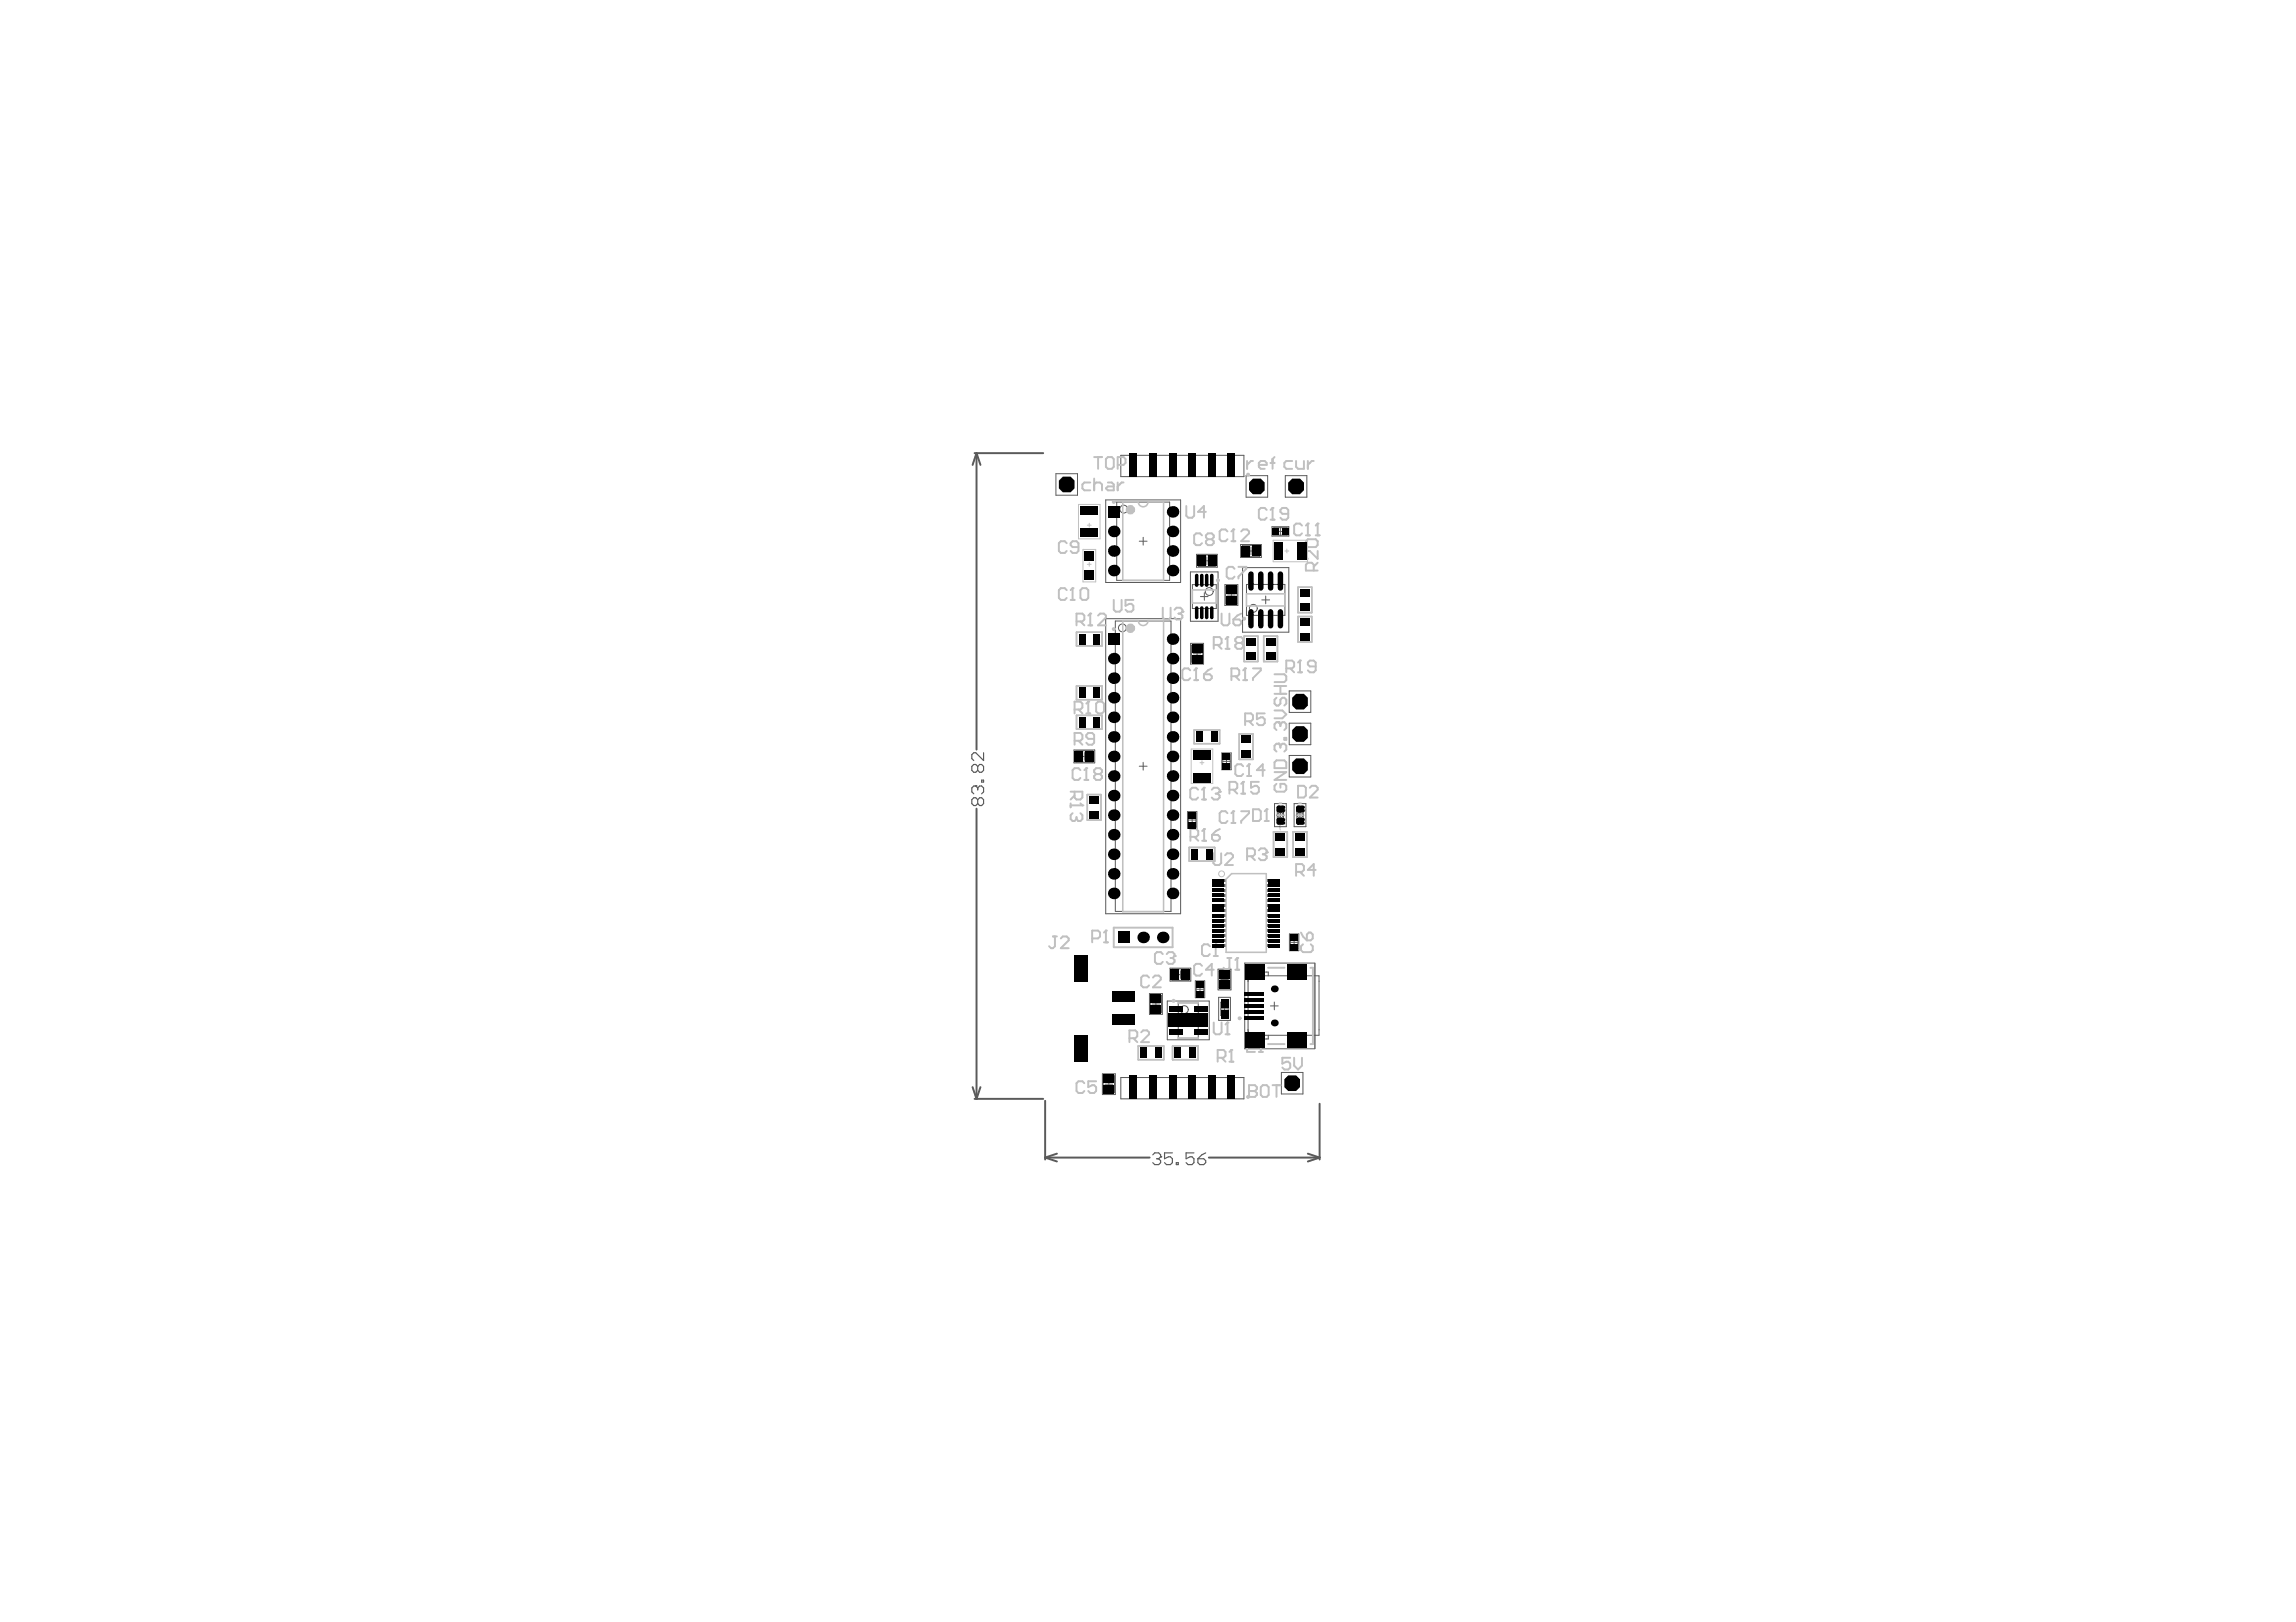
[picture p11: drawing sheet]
<svg xmlns="http://www.w3.org/2000/svg" width="297mm" height="210mm" viewBox="0 0 297 210" stroke-linecap="round" stroke-linejoin="round" font-family="sans-serif">
<g fill="#5a5a5a">
<path d="M157.3 122.2h1.3v.4h-1.3z" fill-rule="evenodd"/>
<path d="M157.3 121.5h1.3v.4h-1.3z" fill-rule="evenodd"/>
<path d="M157.3 120.3h1.3v.3h-1.3z" fill-rule="evenodd"/>
<path d="M157.3 119.6h1.3v.3h-1.3z" fill-rule="evenodd"/>
<path d="M157.3 119h1.3v.3h-1.3z" fill-rule="evenodd"/>
<path d="M157.3 118.3h1.3v.4h-1.3z" fill-rule="evenodd"/>
<path d="M157.3 117.6h1.3v.4h-1.3z" fill-rule="evenodd"/>
<path d="M157.3 117h1.3v.4h-1.3z" fill-rule="evenodd"/>
<path d="M157.3 116.4h1.3v.3h-1.3z" fill-rule="evenodd"/>
<path d="M157.3 115.7h1.3v.3h-1.3z" fill-rule="evenodd"/>
<path d="M157.3 115.1h1.3v.3h-1.3z" fill-rule="evenodd"/>
<path d="M157.3 114.4h1.3v.4h-1.3z" fill-rule="evenodd"/>
<path d="M157.3 113.8h1.3v.3h-1.3z" fill-rule="evenodd"/>
<path d="M163.8 121.5h1.3v.4h-1.3z" fill-rule="evenodd"/>
<path d="M163.8 122.2h1.3v.4h-1.3z" fill-rule="evenodd"/>
<path d="M163.8 119h1.3v.3h-1.3z" fill-rule="evenodd"/>
<path d="M163.8 119.6h1.3v.3h-1.3z" fill-rule="evenodd"/>
<path d="M163.8 120.3h1.3v.3h-1.3z" fill-rule="evenodd"/>
<path d="M163.8 117h1.3v.4h-1.3z" fill-rule="evenodd"/>
<path d="M163.8 117.6h1.3v.4h-1.3z" fill-rule="evenodd"/>
<path d="M163.8 118.3h1.3v.4h-1.3z" fill-rule="evenodd"/>
<path d="M163.8 115.1h1.3v.3h-1.3z" fill-rule="evenodd"/>
<path d="M163.8 115.7h1.3v.3h-1.3z" fill-rule="evenodd"/>
<path d="M163.8 116.4h1.3v.3h-1.3z" fill-rule="evenodd"/>
<path d="M163.8 113.8h1.3v.3h-1.3z" fill-rule="evenodd"/>
<path d="M163.8 114.4h1.3v.4h-1.3z" fill-rule="evenodd"/>
<path d="M157.3 120.9h1.3v.4h-1.3z" fill-rule="evenodd"/>
<path d="M163.8 120.9h1.3v.4h-1.3z" fill-rule="evenodd"/>
</g>
<g fill="none" stroke="#5a5a5a" stroke-width=".13">
<path d="M145 58.9h15.9v2.8h-15.9zM136.6 61.3h2.8v2.8h-2.8zM143 64.7h9.7v10.7h-9.7zM144.5 65h6.8v10.1h-6.8zM147.4 70h1M147.9 69.5v1M154 74h3.6v6.4h-3.6zM154.3 75.7h3.1v3h-3.1zM154.8 71.7h2.7v1.7h-2.7zM155 71.8h2.2v1.5h-2.2zM155.3 77.2h1M155.6 72.6h1"/>
<path d="M155.8 76.7v1M156.1 72.1v1M158.5 75.7h1.6v2.6h-1.6zM158.6 75.9h1.4v2.2h-1.4zM158.8 77h1M159.3 76.5v1M160.5 70.5h2.7v1.6h-2.7zM160.8 70.6h2.1v1.4h-2.1zM160.8 73.5h5.9v8.3h-5.9zM161.2 61.6h2.8v2.7h-2.8zM161.3 75.6h4.9v4h-4.9zM161.3 71.3h1.1"/>
<path d="M161.8 70.8v1M163.2 77.6h1.1M163.7 77.1v1M164.6 68.2h2.1v1.2h-2.1zM164.8 68.3h1.7v1h-1.7zM165.2 68.8h.9M165.6 68.3v1M166.3 61.6h2.8v2.7h-2.8zM138.9 97.1h2.7v1.6h-2.7zM139.2 97.2h2.2v1.4h-2.2zM139.8 97.9h1M140.3 97.4v1"/>
<path d="M143 80.1h9.7v38.2h-9.7zM144.3 80.4h7.2v37.5h-7.2zM147.4 99.2h1M147.9 98.7v1M154 83.3h1.7v2.6h-1.7zM154.1 83.5h1.5v2.2h-1.5zM154.4 84.6h1M154.9 84.1v1M158.1 97.4h1.2v2.2h-1.2zM158.2 98.5h1M158.2 97.7h1v1.7h-1zM158.7 98v1"/>
<path d="M166.8 89.4h2.8v2.8h-2.8zM166.8 93.6h2.8v2.8h-2.8zM166.8 97.8h2.8v2.8h-2.8zM153.6 105h1.2v2.2h-1.2zM153.8 105.3h.9v1.7h-.9zM153.8 106.1h.9M154.2 105.6v1M164.9 104h1.5v3h-1.5zM165.1 105.5h1.1M165.2 104.7h.9v1.6h-.9zM165.6 105v1M167.4 104h1.5v3h-1.5z"/>
<path d="M167.7 105.5h1M167.8 104.7h.8v1.6h-.8zM168.2 105v1M142.6 139h1.7v2.6h-1.7zM142.7 139.2h1.5v2.2h-1.5zM143.5 139.8v1M145 139.4h15.9v2.8h-15.9zM148.7 128.6h1.7v2.7h-1.7zM148.8 128.8h1.5v2.2h-1.5zM149 129.9h1.1M149.5 129.4v1M151 129.5h5.4v5.1h-5.4z"/>
<path d="M151.4 125.3h2.7v1.7h-2.7zM151.6 125.4h2.2v1.5h-2.2zM152.2 126.1h1M152.4 129.8h2.6v4.6h-2.6zM152.7 125.6v1M153.2 132.1h1M153.7 131.5v1.1M154.6 126.9h1.3v2.2h-1.3zM154.8 128h.9M154.8 127.2h.9v1.7h-.9zM155.2 127.5v1M157.6 125.4h1.7v2.7h-1.7z"/>
<path d="M157.7 129.1h1.5v3h-1.5zM157.7 125.7h1.5v2.1h-1.5zM157.9 126.8h1M157.9 130.6h1M157.9 129.7h1v1.7h-1zM158.4 126.3v1M158.4 130.1v.9M161.5 125.4v9.5M161.5 134h.1M161.5 126.3h.1M161.7 125.2h1.1M161.7 135.1h1.1"/>
<path d="M162.2 126.3h8.4v7.7h-8.4M162.2 125.8h1.9v.5M163 125.4v.4M163 134.5v.4M164.1 134v.5h-1.9M164.4 130.2h1M164.9 129.7v1M165.8 138.8h2.8v2.8h-2.8zM166.8 120.9h1.2v2.1h-1.2zM166.9 121.9h1M166.9 121.1h1v1.7h-1zM167 125.4v.9"/>
<path d="M167 134v.9M167.2 125.2h1.1M167.2 135.1h1.1M167.4 125.9v.4M167.4 134v.4M167.4 121.5v.9M168 125.9v.4M168 134v.4M168.5 125.4v.9M168.5 134v.9M170.1 124.6h-9.1v11.1h9.1M142.9 140.3h1.1"/>
<circle cx="165.6" cy="105.5" r=".35"/>
<circle cx="168.2" cy="105.5" r=".35"/>
</g>
<g fill="#5a5a5a">
<path d="M165.2 104.7h.9v.4h-.9z" fill-rule="evenodd"/>
<path d="M167.8 104.7h.8v.4h-.8z" fill-rule="evenodd"/>
</g>
<g fill="#5a5a5a">
<path d="M165.5 105.3h.1z"/>
<path d="M165.5 105.4l.1 .1h-.1z"/>
<path d="M165.5 105.5h.2z"/>
<path d="M165.5 105.5l.1 .1z"/>
<path d="M165.5 105.7h.2l-.2 .1h.1z"/>
<path d="M165.5 105.8l.2 .1z"/>
<path d="M165.5 106h.2v.1v-.1l-.2 .1z"/>
<path d="M165.6 106.3v.1z"/>
<path d="M165.5 106.7h.2z"/>
<path d="M165.5 107h.1l.1 .1z"/>
<path d="M165.5 107.3h.2v-.1v.1z"/>
<path d="M165.5 107.4h.2v.1z"/>
<path d="M168.1 105.2h.1v.1v-.1h-.1v.1z"/>
<path d="M168.1 105.3l.1 .1z"/>
<path d="M168.1 105.4l.1 .1z"/>
<path d="M168.1 105.5l.1 .1h-.1z"/>
<path d="M168.1 105.7h.1l-.1 .1 .1-.1z"/>
<path d="M166.2 104.9h.1z"/>
<path d="M168.7 104.8l.2 .1h-.2z"/>
<path d="M165.5 105.2h.2v.1h-.2zM165.5 105.2l.1 .1 .1-.1z"/>
<path d="M165.5 105.6h.1v.1zM165.5 105.6l.1 .1z"/>
<path d="M165.5 106.2a.06 .06 0 0 1 .1 0 .06 .06 0 0 1-.1 0zM165.6 106.1h.1z"/>
<path d="M165.5 106.2h.2v.1h-.2zM165.5 106.2l.1 .1z"/>
<path d="M165.5 106.4h.2v.1h-.1zM165.6 106.4l.1 .1zM165.5 106.4l.1 .1z"/>
<path d="M165.5 106.6a.1 .1 0 0 1 .2 0 .1 .1 0 0 1-.2 0zM165.6 106.6a.05 .05 0 0 0 .1 0 .05 .05 0 0 0-.1 0z"/>
<path d="M165.5 106.8h.1l.1 .1zM165.5 106.8l.2 .1z"/>
<path d="M165.5 107.2a.1 .1 0 0 1 .2 0 .1 .1 0 0 1-.2 0zM165.5 107.1l.2 .1z"/>
<path d="M166.2 104.7h.1v.1h-.1zM166.2 104.7v.1h.1v-.1z"/>
<path d="M168.7 104.7h.2v.1h-.2zM168.7 104.7v.1h.1v-.1z"/>
</g>
<g fill="none" stroke="#5a5a5a" stroke-width=".13">
<path d="M161.5 133.3a.71 .71 0 0 0 .7 .7M161.5 133.8a.71 .71 0 0 0 .7 .7M161.5 134.9l.2 .2M161.7 125.2l-.2 .2M161.9 134.4a.3 .3 0 0 0 .3 .3 .3 .3 0 0 0 .3-.2M162.2 125.8a.71 .71 0 0 0-.7 .7M162.2 126.3a.71 .71 0 0 0-.7 .7M162.5 125.8a.3 .3 0 0 0-.3-.2 .3 .3 0 0 0-.3 .2M162.8 125.2l.2 .2M163 134.9l-.2 .2M167 134.9l.2 .2M167.2 125.2l-.2 .2"/>
<path d="M167.4 134.4a.3 .3 0 0 0 .3 .3 .3 .3 0 0 0 .3-.3M167.4 125.9a.3 .3 0 0 1 .3-.3 .3 .3 0 0 1 .3 .3M168.3 125.2l.2 .2M168.5 134.9l-.2 .2"/>
<circle cx="145.4" cy="65.9" r=".51"/>
<circle cx="156.4" cy="76.5" r=".51"/>
<circle cx="162.1" cy="78.7" r=".51"/>
<circle cx="145.2" cy="81.3" r=".51"/>
<circle cx="153.2" cy="130.7" r=".51"/>
</g>
<g fill="none" stroke="#5a5a5a" stroke-width=".25">
<path d="M126.1 58.6h8.9M126.3 58.6l.5 1.6M126.3 58.6v38.4M126.3 58.6l-.5 1.6M126.3 104.7v37.5M125.8 140.7l.5 1.5M126.1 142.2h8.9M126.8 140.7l-.5 1.5M135.2 142.5v7.6M135.2 149.8l1.5 .5M135.2 149.8h13.5M136.7 149.3l-1.5 .5"/>
<path d="M156.4 149.8h14.3M169.2 149.3l1.5 .5M170.7 149.8l-1.5 .5M170.7 142.8v7.3"/>
</g>
<g fill="none" stroke="#5a5a5a" stroke-width=".15">
<path d="M126.5 99.2l-.3-.3h-.2l-.3 .3v.5l.3 .2h.2l.3-.2M126.5 99.2l.2-.3h.3l.2 .3v.5l-.2 .2h-.3l-.2-.2M126.5 99.2v.5M127.2 97.4v1l-1-1h-.2l-.3 .3v.5l.3 .2M126.2 101.7h.1M126.2 101.7h-.2l-.3 .3v.5l.3 .2M126.2 101.7l.3 .3M126.5 103.5l-.3-.3h-.2l-.3 .3v.5l.3 .2h.2l.3-.2M126.5 103.5l.2-.3h.3l.2 .3v.5l-.2 .2h-.3l-.2-.2M126.5 102l.2-.3h.3l.2 .3v.5l-.2 .2M126.5 102v.2M126.5 103.5v.5"/>
<path d="M127 101h.2v.2h-.2zM149.1 149.4l.3-.2h.5l.3 .2v.3M149.6 150h.3M149.9 150l.3 .2v.3l-.3 .2h-.5l-.3-.2M150.2 149.7h.1M150.2 149.7l-.3 .3M151.7 149.2h-1v.8l.5-.3h.2l.3 .3v.5l-.3 .2h-.5l-.2-.2M152.2 150.5h.2v.2h-.2zM154.5 149.2h-1.1v.8l.6-.3h.2l.3 .3v.5l-.3 .2h-.5l-.3-.2M155 150h.7l.3 .2v.3l-.3 .2h-.5l-.2-.2zM156 149.2l-.5 .2-.5 .6"/>
</g>
<path d="M170.1 124.7v11" fill="none" stroke="#5a5a5a" stroke-width=".18"/>
<g fill="none" stroke="#c0c0c0" stroke-width=".13">
<path d="M139.5 65.3h2.8v4.4h-2.8zM140.1 71.1h1.7v4.2h-1.7zM140.7 73h.5M140.7 68h.5M140.9 67.7v.5M140.9 72.8v.5M164.7 69.9h4.4v2.8h-4.4zM166.2 71.3h.5M166.5 71.1v.5M154.1 96.9h2.8v4.5h-2.8zM155.2 98.7h.6M155.5 98.4v.6"/>
<circle cx="158" cy="113.1" r=".38"/>
</g>
<g fill="none" stroke="#c0c0c0" stroke-width=".2">
<path d="M145.3 64.9h2a.63 .63 0 0 0 .6 .7 .63 .63 0 0 0 .6-.7h2v10.2h-5.2zM154.3 76.3h3.1v1.7h-3.1zM161.3 76.8h4.9v1.6h-4.9zM167.9 76h1.8v3.3h-1.8zM167.9 79.8h1.8v3.3h-1.8zM139.3 81.8h3.3v1.8h-3.3zM139.3 88.8h3.3v1.7h-3.3zM139.3 92.6h3.3v1.7h-3.3zM145.3 80.3h2a.63 .63 0 0 0 .6 .7 .63 .63 0 0 0 .6-.7h2v37.7h-5.2zM154.5 94.5h3.3v1.7h-3.3zM160.3 95h1.8v3.3h-1.8zM161 82.3h1.7v3.3h-1.7z"/>
<path d="M163.5 82.3h1.8v3.3h-1.8zM140.7 102.8h1.7v3.3h-1.7zM153.9 109.7h3.3v1.7h-3.3zM158.6 113.8l.7-.7h4.5v10.1h-5.2zM164.8 107.6h1.7v3.3h-1.7zM165.2 105.5h.9M165.5 103.9h.3M167.3 107.6h1.8v3.3h-1.8zM167.8 105.5h.8M168 103.9h.3M147.3 135.4h3.3v1.7h-3.3zM151.7 135.4h3.3v1.7h-3.3z"/>
<path d="M152.4 129.8h2.6M152.4 134.3h2.6"/>
</g>
<g fill="none" stroke="#c0c0c0" stroke-width=".25">
<path d="M141.6 59.1h1M142.1 59.1v1.6M143.1 59.4l.2-.3h.5l.3 .3v1l-.3 .3h-.5l-.2-.3zM161.3 59.7v1M162.1 59.7h-.3l-.5 .5M164.4 59.9h.5M164.9 59.1l-.3 .3v1.3M167.2 59.7h-.8l-.2 .2v.5l.2 .3h.8M167.7 59.7v.7l.2 .3h.8v-1M169.2 59.7v1M170 59.7h-.3l-.5 .5M138 70.3l-.3-.3h-.5l-.2 .3v1l.2 .3h.5l.3-.3"/>
<path d="M138 76.4l-.3-.3h-.5l-.2 .3v1l.2 .2h.5l.3-.2M138.5 77.6h.5M138.8 76.1h.1M138.8 76.1v1.5M138.8 76.1l-.3 .3M139.5 70.8h-.7l-.3-.3v-.2l.3-.3h.5l.2 .3v1l-.2 .3h-.5l-.3-.3M139.8 76.4l.2-.3h.5l.3 .3v1l-.3 .2h-.5l-.2-.2zM141 79.4h.1M141 62.4h-.7l-.3 .3v.5l.3 .3h.7M141 79.4l-.2 .3M141 79.4v1.5M141.6 61.9v1.6"/>
<path d="M141.6 62.7l.2-.3h.5l.3 .3v.8M142.1 79.7l.2-.3h.5l.3 .3v.2l-1 1h1M143.3 62.4h.5l.3 .3v.8h-.8l-.2-.3 .2-.3h.8M144.1 77.6v1.3l.2 .3h.6l.2-.3v-1.3M144.6 60.2h.8l.2-.3v-.5l-.2-.3h-.8v1.6M144.6 62.4v1.1M145.4 62.4h-.3l-.5 .5M146.6 77.6h-1v.8l.5-.3h.3l.2 .3v.5l-.2 .3h-.5l-.3-.3M150.4 78.6v1.3l.3 .3h.5l.2-.3v-1.3M152 78.9l.2-.3h.5l.3 .3v.3M152.5 79.4h.2M152.7 79.4l.3 .3v.2l-.3 .3h-.5l-.2-.3"/>
<path d="M153 79.2h.1M153 79.2l-.3 .2M153.5 65.5v1.2l.2 .3h.5l.3-.3v-1.2M155.5 69.3l-.3-.3h-.5l-.2 .3v1l.2 .2h.5l.3-.2M156 66.2h-1l.8-.7v1.5M156.3 69.8l-.3-.3v-.2l.3-.3h.5l.2 .3v.2l-.2 .3M156.3 69.8l-.3 .2v.3l.3 .2h.5l.2-.2v-.3l-.2-.2M156.3 69.8h.5M158 79.4v1.3l.3 .2h.5l.3-.2v-1.3M158.8 68.8l-.3-.3h-.5l-.2 .3v1l.2 .2h.5l.3-.2M159.3 70h.5M159.6 68.5h.1"/>
<path d="M159.6 68.5v1.5M159.6 68.5l-.3 .3M159.7 73.6l-.2-.2h-.5l-.3 .2v1l.3 .3h.5l.2-.3M160.2 73.4h1v.2l-1 1v.3M160.6 68.8l.2-.3h.5l.3 .3v.2l-1 1h1M160.6 79.4l-.5 .3-.5 .5M162.9 60.2h1v-.3l-.3-.2h-.5l-.2 .2v.5l.2 .3h.5M163.9 66l-.3-.3h-.5l-.2 .3v1l.2 .3h.5l.3-.3M164.4 67.3h.5M164.6 65.7h.1M164.6 65.7v1.6M164.6 65.7l-.2 .3"/>
<path d="M166.7 66.5h-.8l-.3-.3v-.2l.3-.3h.5l.3 .3v1l-.3 .3h-.5l-.3-.3M168.4 68l-.2-.2h-.5l-.3 .2v1l.3 .3h.5l.2-.3M168.9 70l.3-.2h1l.3 .2v.5l-.3 .3h-1l-.3-.3zM168.9 69.3h.6M169.2 67.8h.1M169.2 67.8v1.5M169.2 67.8l-.3 .2M170 73.8v-.7l-.3-.3h-.5l-.3 .3v.7h1.6M170.2 69.3h.5M170.5 67.8h.1M170.5 71.3v1l-1-1h-.3l-.3 .3v.5l.3 .2M170.5 72.8l-.5 .5"/>
<path d="M170.5 67.8v1.5M170.5 67.8l-.3 .2M139 91.8h.8l.2-.2v-.5l-.2-.3h-.8v1.5M139 95.9h.8l.2-.3v-.5l-.2-.2h-.8v1.5M139.3 80.4h.7l.3-.2v-.5l-.3-.3h-.7v1.5M139.5 95.9l.5 .5M139.5 91.8l.5 .5M139.8 99.7l-.3-.3h-.5l-.2 .3v1l.2 .2h.5l.3-.2M139.8 80.4l.5 .5M140.5 99.4h.1M140.5 99.4v1.5M140.5 92.3h.5"/>
<path d="M140.5 99.4l-.2 .3M140.8 90.8h.1M140.8 90.8l-.3 .3M140.8 90.8v1.5M140.8 80.9h.5M141.6 95.6h-.8l-.3-.2v-.3l.3-.2h.5l.3 .2v1l-.3 .3h-.5l-.3-.3M141.8 91.1l.3-.3h.5l.2 .3v1l-.2 .2h-.5l-.3-.2zM154 86.8l-.3-.3h-.5l-.2 .3v1l.2 .2h.5l.3-.2M154.5 88h.5M154.7 86.5h.1M154.7 86.5l-.2 .3M154.7 86.5v1.5"/>
<path d="M155.8 87.3h.7l.3 .2v.3l-.3 .2h-.5l-.2-.2zM156.8 86.5l-.5 .3-.5 .5M157 83.5h.8l.2-.3v-.5l-.2-.3h-.8v1.6M157.5 83.5l.5 .5M158.5 84h.6M158.8 82.4h.1M158.8 82.4v1.6M158.8 82.4l-.3 .3M159.3 87.5h.8l.2-.2v-.5l-.2-.3h-.8v1.5M159.6 80.2h.7l.3 .2v.3l-.3 .2h-.5l-.2-.2zM159.8 87.5l.5 .5M160.1 83.2l-.3-.2v-.3l.3-.3h.5l.2 .3v.3l-.2 .2"/>
<path d="M160.1 83.2l-.3 .3v.2l.3 .3h.5l.2-.3v-.2l-.2-.3M160.1 83.2h.5M160.8 99.2l-.2-.3h-.5l-.3 .3v1l.3 .2h.5l.2-.2M160.8 88h.5M161.1 86.5h.1M161.1 93.3h.7l.3-.2v-.5l-.3-.3h-.7v1.5M161.1 86.5v1.5M161.1 86.5l-.3 .3M161.6 98.9h.1M161.6 98.9v1.5M161.6 98.9l-.3 .3M161.6 93.3l.5 .5"/>
<path d="M162.1 86.5h1v.3l-1 1v.2M163.6 92.3h-1v.8l.5-.3h.3l.2 .3v.5l-.2 .2h-.5l-.3-.2M163.6 99.7h-1l.8-.8v1.5M164.9 98.7l.2-.3h1.1l.2 .3v.7h-1.5zM164.9 99.9h1.5l-1.5 1h1.5M164.9 87.3h1.3l.2 .2v.5l-.2 .3h-1.3M164.9 89.8h1.5M164.9 88.8h1.5M164.9 91.9h1l.5 .5-.5 .6h-1M165.1 90.3l-.2 .2v.6l.2 .2h.3l.2-.2v-.6l.3-.2h.3l.2 .2v.6l-.2 .2M165.4 96.2h.1M165.4 93.5h.1"/>
<path d="M165.4 93.5h-.3l-.2 .2v.5l.2 .3M165.4 96.2h-.3l-.2 .3v.5l.2 .3M165.4 96.2l.2 .3M165.4 93.5l.2 .2M165.6 88.8v1M165.6 93.7v.3M165.6 96.5v.3M165.6 93.7l.3-.2h.3l.2 .2v.5l-.2 .3M165.6 96.5l.3-.3h.3l.2 .3v.5l-.2 .3M166.2 95.5h.2v.2h-.2zM166.4 86.5h.8l.2-.3v-.5l-.2-.2h-.8v1.5M166.9 86.5l.5 .5"/>
<path d="M167.9 87h.5M168.2 85.5h.1M168.2 85.5l-.3 .2M168.2 85.5v1.5M170.2 86.2h-.7l-.3-.2v-.3l.3-.2h.5l.2 .2v1.1l-.2 .2h-.5l-.3-.2M138.5 102.4h1.5v.8l-.2 .3h-.5l-.3-.3v-.8M138.5 104v.5M138.5 104.2h1.5M138.8 105.2l-.3 .3v.5l.3 .2h.2l.3-.2M139 103l-.5 .5M139.3 106l.2 .2M139.3 105.7v.3"/>
<path d="M139.5 106.2h.1M139.8 105.2l.2 .3v.5l-.2 .2h-.3M139.8 104l.2 .2M140 104.2h.1M140.3 100.9h.5M141.8 100.2l-.2 .2v.3l.2 .2h.5l.3-.2v-.3l-.3-.2M141.8 100.2l-.2-.3v-.2l.2-.3h.5l.3 .3v.2l-.3 .3M141.8 100.2h.5M154 108.3h.8l.2-.3v-.5l-.2-.2h-.8v1.5M154.5 108.3l.5 .5M155 102.2l-.3-.3h-.5l-.2 .3v1l.2 .3h.5l.3-.3M155.5 103.5h.5"/>
<path d="M155.5 108.8h.5M155.8 101.9h.1M155.8 101.9v1.6M155.8 101.9l-.3 .3M155.8 107.3h.1M155.8 107.3l-.3 .2M155.8 107.3v1.5M156.8 102.2l.2-.3h.5l.3 .3v.2M156.8 108h.8l.2 .3v.3l-.2 .2h-.5l-.3-.2zM157 110.4v1.3l.2 .2h.5l.3-.2v-1.3M157.3 102.7h.2M157.5 102.7l.3 .3v.2l-.3 .3h-.5l-.2-.3"/>
<path d="M157.8 102.4h.1M157.8 102.4l-.3 .3M157.8 107.3l-.5 .2-.5 .5M158.5 110.7l.2-.3h.6l.2 .3v.2l-1 1h1M158.8 105.2l-.3-.2h-.5l-.2 .2v1l.2 .3h.5l.3-.3M159.1 102.2h.7l.3-.3v-.5l-.3-.2h-.7v1.5M159.3 106.5h.5M159.6 105h.1M159.6 105v1.5M159.6 105l-.3 .2M159.6 102.2l.5 .5M160.6 105h1v.2l-1 1v.3"/>
<path d="M160.6 102.7h.5M160.8 101.2h.1M160.8 101.2v1.5M160.8 101.2l-.2 .2M161.3 100.4h.5M161.3 110.8h.8l.3-.2v-.6l-.3-.2h-.8v1.5M161.8 110.8l.6 .5M162.1 104.7h.8l.2 .3v1l-.2 .2h-.8zM162.9 101.2h-1.1v.7l.6-.2h.2l.3 .2v.5l-.3 .3h-.5l-.3-.3M162.9 110l.2-.2h.5l.3 .2v.3M163.4 110.6h.2M163.6 106.2h.5"/>
<path d="M163.6 110.6l.3 .2v.3l-.3 .2h-.5l-.2-.2M163.9 104.7h.1M163.9 110.3h.1M163.9 110.3l-.3 .3M163.9 104.7v1.5M163.9 104.7l-.3 .3M165.1 101.4l-.2 .3v.5l.2 .2h1.1l.2-.2v-.5l-.2-.3h-.6v.5M167.7 112.8h.7l.3-.2v-.5l-.3-.3h-.7v1.5M167.9 101.7h.8l.2 .2v1.1l-.2 .2h-.8zM168.2 112.8l.5 .5M169.5 101.9l.2-.2h.5l.3 .2v.3l-1 1h1M170.2 112.6h-1l.8-.8v1.5"/>
<path d="M136.2 121.2h.5M136.5 121.2v1.3l-.3 .2h-.2l-.3-.2M137.2 121.4l.3-.2h.5l.3 .2v.3l-1.1 1h1.1M141.3 121.4h.8l.2-.2v-.5l-.2-.3h-.8v1.5M141.8 139.9h-1v.8l.5-.3h.3l.2 .3v.5l-.2 .2h-.6l-.2-.2M142.8 121.9h.5M143.1 120.4h.1M143.1 120.4v1.5M143.1 120.4l-.3 .3M144.1 120h7.6v2.6h-7.6zM146.1 134.4h.8l.2-.3v-.5l-.2-.3h-.8v1.6M146.6 134.4l.5 .5"/>
<path d="M147.6 133.6l.3-.3h.5l.3 .3v.2l-1.1 1.1h1.1M148.7 126.5l-.3-.2h-.5l-.3 .2v1l.3 .3h.5l.3-.3M149.2 126.5l.2-.2h.5l.3 .2v.3l-1 1h1M150.4 123.5l-.2-.3h-.5l-.3 .3v1l.3 .2h.5l.2-.2M150.9 123.5l.3-.3h.5l.3 .3v.2M151.4 124h.3M151.7 124l.3 .2v.3l-.3 .2h-.5l-.3-.2M152 123.7h.1M152 123.7l-.3 .3M155.5 125l-.3-.3h-.5l-.2 .3v1l.2 .3h.5l.3-.3M156.5 122.5l-.2-.3h-.5l-.3 .3v1l.3 .2h.5l.2-.2M157 132.3v1.3l.3 .2h.5l.2-.2v-1.3"/>
<path d="M157 123.7h.5M157 125.5h-1l.8-.8v1.6M157.3 122.2h.1M157.3 122.2l-.3 .3M157.3 122.2v1.5M157.5 136.9h.8l.2-.3v-.5l-.2-.2h-.8v1.5M158 136.9l.5 .5M158.5 133.8h.6M158.8 132.3h.1M158.8 132.3v1.5M158.8 132.3l-.3 .3M158.8 124h.5"/>
<path d="M159.1 124v1.2l-.3 .3h-.3l-.2-.3M159.1 137.4h.5M159.3 135.9h.1M159.3 135.9l-.2 .2M159.3 135.9v1.5M159.8 125.5h.5M160.1 124h.1M160.1 124v1.5M160.1 124l-.3 .2M161.3 134.6v1.5h1.1M162.9 136.1h.5M163.1 134.6h.1"/>
<path d="M163.1 134.6v1.5M163.1 134.6l-.2 .3M164.1 125.2h2.1M164.1 135.1h2.1M166.9 136.9h-1v.7l.5-.2h.3l.2 .2v.6l-.2 .2h-.5l-.3-.2M167.4 136.9v1l.5 .5 .5-.5v-1M168.3 120.7l.3 .5 .5 .5M168.6 122.2l-.3 .3v.5l.3 .2h1l.2-.2v-.5l-.2-.3M169.1 120.9l.2-.2h.3l.2 .2v.5l-.2 .3h-.5zM169.5 125.2h.4v9.9h-.4M140.3 140.2l-.3-.3h-.5l-.2 .3v1l.2 .2h.5l.3-.2M161.6 141.2h.1"/>
<path d="M161.6 141.2h.8M162.4 141.2l.2-.3v-.2l-.2-.3h-.8v1.6M162.4 141.2l.2 .2v.3l-.2 .3h-.8M163.1 140.7l.3-.3h.5l.2 .3v1l-.2 .3h-.5l-.3-.3zM164.6 140.4h1M165.1 140.4v1.6"/>
<circle cx="144.1" cy="64.9" r=".13"/>
<circle cx="157.6" cy="75.1" r=".13"/>
<circle cx="161.5" cy="61.4" r=".13"/>
<circle cx="144.1" cy="81.4" r=".13"/>
<circle cx="161" cy="80.1" r=".13"/>
<circle cx="151.8" cy="129.5" r=".13"/>
<circle cx="160.4" cy="131.8" r=".13"/>
<circle cx="161.5" cy="142" r=".13"/>
</g>
<g fill="none" stroke="#c0c0c0" stroke-width=".61">
<circle cx="146.2" cy="66" r=".3"/>
<circle cx="146.2" cy="81.3" r=".3"/>
</g>
<g fill="#000">
<path d="M137 62.2l.5-.5h1l.5 .5v1l-.5 .5h-1l-.5-.5z" fill-rule="evenodd"/>
<path d="M139.8 68.4h2.2v1.1h-2.2z" fill-rule="evenodd"/>
<path d="M140.3 73.8h1.3v1.3h-1.3z" fill-rule="evenodd"/>
<path d="M140.3 71.3h1.3v1.3h-1.3z" fill-rule="evenodd"/>
<path d="M139.8 65.5h2.3v1.1h-2.3z" fill-rule="evenodd"/>
<path d="M143.3 65.5h1.6v1.5h-1.6z" fill-rule="evenodd"/>
<path d="M146.1 58.7h1v3h-1z" fill-rule="evenodd"/>
<path d="M148.7 58.7h1v3h-1z" fill-rule="evenodd"/>
<path d="M151.2 58.7h1v3h-1z" fill-rule="evenodd"/>
<path d="M153.7 58.7h1v3h-1z" fill-rule="evenodd"/>
<path d="M154.9 71.9h1.1v1.4h-1.1z" fill-rule="evenodd"/>
<path d="M156.3 58.7h1v3h-1z" fill-rule="evenodd"/>
<path d="M156.3 71.9h1.1v1.3h-1.1z" fill-rule="evenodd"/>
<path d="M158.8 58.7h1v3h-1z" fill-rule="evenodd"/>
<path d="M158.6 77.2h1.4v1.1h-1.4z" fill-rule="evenodd"/>
<path d="M158.6 75.7h1.4v1.1h-1.4z" fill-rule="evenodd"/>
<path d="M160.6 70.6h1.1v1.4h-1.1z" fill-rule="evenodd"/>
<path d="M162 70.6h1.1v1.4h-1.1z" fill-rule="evenodd"/>
<path d="M161.6 62.4l.5-.5h1l.5 .5v1.1l-.5 .5h-1l-.5-.5z" fill-rule="evenodd"/>
<path d="M164.6 68.3h.8v.9h-.8z" fill-rule="evenodd"/>
<path d="M164.9 70.2h1.1v2.2h-1.1z" fill-rule="evenodd"/>
<path d="M165.9 68.3h.8v.9h-.8z" fill-rule="evenodd"/>
<path d="M166.7 62.4l.5-.5h1l.5 .5v1.1l-.5 .5h-1l-.5-.5z" fill-rule="evenodd"/>
<path d="M167.8 70.2h1.2v2.2h-1.2z" fill-rule="evenodd"/>
<path d="M168.2 78.1h1.3v.9h-1.3z" fill-rule="evenodd"/>
<path d="M168.2 78.1h1.3v.9h-1.3z" fill-rule="evenodd"/>
<path d="M168.2 76.2h1.3v1h-1.3z" fill-rule="evenodd"/>
<path d="M168.2 76.2h1.3v1h-1.3z" fill-rule="evenodd"/>
<path d="M139 97.2h1.1v1.4h-1.1z" fill-rule="evenodd"/>
<path d="M139.5 92.8h.9v1.3h-.9z" fill-rule="evenodd"/>
<path d="M139.5 92.8h.9v1.3h-.9z" fill-rule="evenodd"/>
<path d="M139.5 89h.9v1.3h-.9z" fill-rule="evenodd"/>
<path d="M139.5 89h.9v1.3h-.9z" fill-rule="evenodd"/>
<path d="M139.5 82h.9v1.4h-.9z" fill-rule="evenodd"/>
<path d="M139.5 82h.9v1.4h-.9z" fill-rule="evenodd"/>
<path d="M140.4 97.2h1.2v1.4h-1.2z" fill-rule="evenodd"/>
<path d="M141.4 92.8h.9v1.3h-.9z" fill-rule="evenodd"/>
<path d="M141.4 92.8h.9v1.3h-.9z" fill-rule="evenodd"/>
<path d="M141.4 89h.9v1.3h-.9z" fill-rule="evenodd"/>
<path d="M141.4 89h.9v1.3h-.9z" fill-rule="evenodd"/>
<path d="M141.4 82h.9v1.4h-.9z" fill-rule="evenodd"/>
<path d="M141.4 82h.9v1.4h-.9z" fill-rule="evenodd"/>
<path d="M143.3 81.9h1.6v1.6h-1.6z" fill-rule="evenodd"/>
<path d="M154.7 94.7h.9v1.3h-.9z" fill-rule="evenodd"/>
<path d="M154.7 94.7h.9v1.3h-.9z" fill-rule="evenodd"/>
<path d="M154.2 84.8h1.4v1.1h-1.4z" fill-rule="evenodd"/>
<path d="M154.2 83.3h1.4v1.1h-1.4z" fill-rule="evenodd"/>
<path d="M154.3 97.1h2.3v1.2h-2.3z" fill-rule="evenodd"/>
<path d="M156.6 94.7h.9v1.3h-.9z" fill-rule="evenodd"/>
<path d="M156.6 94.7h.9v1.3h-.9z" fill-rule="evenodd"/>
<path d="M158.2 97.5h.9v.8h-.9z" fill-rule="evenodd"/>
<path d="M158.2 98.8h.9v.7h-.9z" fill-rule="evenodd"/>
<path d="M161.2 82.6h1.3v.9h-1.3z" fill-rule="evenodd"/>
<path d="M161.2 82.6h1.3v.9h-1.3z" fill-rule="evenodd"/>
<path d="M161.2 84.4h1.3v1h-1.3z" fill-rule="evenodd"/>
<path d="M161.2 84.4h1.3v1h-1.3z" fill-rule="evenodd"/>
<path d="M160.6 97.1h1.2v.9h-1.2z" fill-rule="evenodd"/>
<path d="M160.6 97.1h1.2v.9h-1.2z" fill-rule="evenodd"/>
<path d="M160.6 95.2h1.3v.9h-1.3z" fill-rule="evenodd"/>
<path d="M160.6 95.2h1.3v.9h-1.3z" fill-rule="evenodd"/>
<path d="M163.7 84.4h1.3v1h-1.3z" fill-rule="evenodd"/>
<path d="M163.7 84.4h1.3v1h-1.3z" fill-rule="evenodd"/>
<path d="M163.7 82.6h1.3v.9h-1.3z" fill-rule="evenodd"/>
<path d="M163.7 82.6h1.3v.9h-1.3z" fill-rule="evenodd"/>
<path d="M167.2 94.5l.5-.5h1l.5 .5v1l-.5 .5h-1l-.5-.5z" fill-rule="evenodd"/>
<path d="M167.2 98.7l.5-.6h1l.5 .6v1l-.5 .5h-1l-.5-.5z" fill-rule="evenodd"/>
<path d="M167.2 90.3l.5-.5h1l.5 .5v1l-.5 .5h-1l-.5-.5z" fill-rule="evenodd"/>
<path d="M168.2 81.9h1.3v.9h-1.3z" fill-rule="evenodd"/>
<path d="M168.2 81.9h1.3v.9h-1.3z" fill-rule="evenodd"/>
<path d="M168.2 80h1.3v1h-1.3z" fill-rule="evenodd"/>
<path d="M168.2 80h1.3v1h-1.3z" fill-rule="evenodd"/>
<path d="M140.9 103.1h1.3v.9h-1.3z" fill-rule="evenodd"/>
<path d="M140.9 103.1h1.3v.9h-1.3z" fill-rule="evenodd"/>
<path d="M140.9 105h1.3v.9h-1.3z" fill-rule="evenodd"/>
<path d="M140.9 105h1.3v.9h-1.3z" fill-rule="evenodd"/>
<path d="M154.4 100h2.2v1.2h-2.2z" fill-rule="evenodd"/>
<path d="M153.8 105.1h.9v.8h-.9z" fill-rule="evenodd"/>
<path d="M153.8 106.4h.9v.8h-.9z" fill-rule="evenodd"/>
<path d="M154.1 109.9h.9v1.3h-.9z" fill-rule="evenodd"/>
<path d="M154.1 109.9h.9v1.3h-.9z" fill-rule="evenodd"/>
<path d="M156 109.9h.9v1.3h-.9z" fill-rule="evenodd"/>
<path d="M156 109.9h.9v1.3h-.9z" fill-rule="evenodd"/>
<path d="M156.8 119.6h1.5v.4h-1.5z" fill-rule="evenodd"/>
<path d="M156.8 118.3h1.5v.4h-1.5z" fill-rule="evenodd"/>
<path d="M156.8 117.6h1.5v.4h-1.5z" fill-rule="evenodd"/>
<path d="M156.8 116.3h1.5v.4h-1.5z" fill-rule="evenodd"/>
<path d="M156.8 115.7h1.5v.4h-1.5z" fill-rule="evenodd"/>
<path d="M156.8 115h1.5v.4h-1.5z" fill-rule="evenodd"/>
<path d="M156.8 113.7h1.5v.4h-1.5z" fill-rule="evenodd"/>
<path d="M156.8 118.9h1.5v.4h-1.5z" fill-rule="evenodd"/>
<path d="M156.8 117h1.5v.4h-1.5z" fill-rule="evenodd"/>
<path d="M156.8 114.4h1.5v.4h-1.5z" fill-rule="evenodd"/>
<path d="M165 107.9h1.3v.9h-1.3z" fill-rule="evenodd"/>
<path d="M165 107.9h1.3v.9h-1.3z" fill-rule="evenodd"/>
<path d="M165 109.8h1.3v.9h-1.3z" fill-rule="evenodd"/>
<path d="M165 109.8h1.3v.9h-1.3z" fill-rule="evenodd"/>
<path d="M164.1 119.6h1.5v.4h-1.5z" fill-rule="evenodd"/>
<path d="M164.1 117.6h1.5v.4h-1.5z" fill-rule="evenodd"/>
<path d="M164.1 118.3h1.5v.4h-1.5z" fill-rule="evenodd"/>
<path d="M164.1 115h1.5v.4h-1.5z" fill-rule="evenodd"/>
<path d="M164.1 115.7h1.5v.4h-1.5z" fill-rule="evenodd"/>
<path d="M164.1 116.3h1.5v.4h-1.5z" fill-rule="evenodd"/>
<path d="M164.1 113.7h1.5v.4h-1.5z" fill-rule="evenodd"/>
<path d="M164.1 118.9h1.5v.4h-1.5z" fill-rule="evenodd"/>
<path d="M164.1 114.4h1.5v.4h-1.5z" fill-rule="evenodd"/>
<path d="M164.1 117h1.5v.4h-1.5z" fill-rule="evenodd"/>
<path d="M165.1 106.1l.3-.3h.5l.3 .3v.4l-.3 .2h-.5l-.3-.2z" fill-rule="evenodd"/>
<path d="M165.1 104.5l.3-.3h.5l.3 .3v.4l-.3 .2h-.5l-.3-.2z" fill-rule="evenodd"/>
<path d="M167.5 107.9h1.3v.9h-1.3z" fill-rule="evenodd"/>
<path d="M167.5 107.9h1.3v.9h-1.3z" fill-rule="evenodd"/>
<path d="M167.6 109.8h1.2v.9h-1.2z" fill-rule="evenodd"/>
<path d="M167.6 109.8h1.2v.9h-1.2z" fill-rule="evenodd"/>
<path d="M167.7 106.1l.2-.3h.6l.2 .3v.4l-.2 .2h-.6l-.2-.2z" fill-rule="evenodd"/>
<path d="M167.7 104.5l.2-.3h.6l.2 .3v.4l-.2 .2h-.6l-.2-.2z" fill-rule="evenodd"/>
<path d="M139 123.6h1.7v3.4h-1.7z" fill-rule="evenodd"/>
<path d="M139 134h1.7v3.4h-1.7z" fill-rule="evenodd"/>
<path d="M142.8 139.1h1.3v1.1h-1.3z" fill-rule="evenodd"/>
<path d="M144.6 120.6h1.5v1.5h-1.5z" fill-rule="evenodd"/>
<path d="M143.9 131.2h2.9v1.4h-2.9z" fill-rule="evenodd"/>
<path d="M143.9 128.3h2.9v1.3h-2.9z" fill-rule="evenodd"/>
<path d="M147.5 135.6h.9v1.3h-.9z" fill-rule="evenodd"/>
<path d="M147.5 135.6h.9v1.3h-.9z" fill-rule="evenodd"/>
<path d="M149.4 135.6h.9v1.3h-.9z" fill-rule="evenodd"/>
<path d="M149.4 135.6h.9v1.3h-.9z" fill-rule="evenodd"/>
<path d="M148.9 130.1h1.3v1.1h-1.3z" fill-rule="evenodd"/>
<path d="M148.9 128.7h1.3v1h-1.3z" fill-rule="evenodd"/>
<path d="M151.1 131.2h5.2v1.7h-5.2z" fill-rule="evenodd"/>
<path d="M151.2 133.2h1.8v.7h-1.8z" fill-rule="evenodd"/>
<path d="M151.2 130.2h1.8v.7h-1.8z" fill-rule="evenodd"/>
<path d="M151.4 125.4h1.2v1.4h-1.2z" fill-rule="evenodd"/>
<path d="M152 135.6h.8v1.3h-.8z" fill-rule="evenodd"/>
<path d="M152 135.6h.8v1.3h-.8z" fill-rule="evenodd"/>
<path d="M152.9 125.5h1.1v1.3h-1.1z" fill-rule="evenodd"/>
<path d="M153.9 135.6h.8v1.3h-.8z" fill-rule="evenodd"/>
<path d="M153.9 135.6h.8v1.3h-.8z" fill-rule="evenodd"/>
<path d="M154.5 133.2h1.8v.7h-1.8z" fill-rule="evenodd"/>
<path d="M154.5 130.2h1.8v.7h-1.8z" fill-rule="evenodd"/>
<path d="M154.8 127h.9v.8h-.9z" fill-rule="evenodd"/>
<path d="M154.8 128.3h.9v.7h-.9z" fill-rule="evenodd"/>
<path d="M157.7 125.5h1.4v1.1h-1.4z" fill-rule="evenodd"/>
<path d="M157.7 126.9h1.4v1.1h-1.4z" fill-rule="evenodd"/>
<path d="M157.9 129.3h1v1h-1z" fill-rule="evenodd"/>
<path d="M157.9 130.8h1v1h-1z" fill-rule="evenodd"/>
<path d="M156.8 122.2h1.5v.4h-1.5z" fill-rule="evenodd"/>
<path d="M156.8 121.5h1.5v.4h-1.5z" fill-rule="evenodd"/>
<path d="M156.8 120.2h1.5v.4h-1.5z" fill-rule="evenodd"/>
<path d="M156.8 120.9h1.5v.4h-1.5z" fill-rule="evenodd"/>
<path d="M161.1 133.6h2.5v2h-2.5z" fill-rule="evenodd"/>
<path d="M161.1 124.8h2.5v2h-2.5z" fill-rule="evenodd"/>
<path d="M160.9 131.5h2.5v.5h-2.5z" fill-rule="evenodd"/>
<path d="M160.9 129.9h2.5v.5h-2.5z" fill-rule="evenodd"/>
<path d="M160.9 129.2h2.5v.4h-2.5z" fill-rule="evenodd"/>
<path d="M160.9 128.3h2.5v.5h-2.5z" fill-rule="evenodd"/>
<path d="M160.9 130.7h2.5v.5h-2.5z" fill-rule="evenodd"/>
<path d="M164.1 121.5h1.5v.4h-1.5z" fill-rule="evenodd"/>
<path d="M164.1 122.2h1.5v.4h-1.5z" fill-rule="evenodd"/>
<path d="M164.1 120.2h1.5v.4h-1.5z" fill-rule="evenodd"/>
<path d="M164.1 120.9h1.5v.4h-1.5z" fill-rule="evenodd"/>
<path d="M166.6 133.6h2.5v2h-2.5z" fill-rule="evenodd"/>
<path d="M166.6 124.7h2.5v2h-2.5z" fill-rule="evenodd"/>
<path d="M167 122.2h.9v.8h-.9z" fill-rule="evenodd"/>
<path d="M167 120.9h.9v.8h-.9z" fill-rule="evenodd"/>
<path d="M142.8 140.5h1.3v1h-1.3z" fill-rule="evenodd"/>
<path d="M146.1 139.2h1v3h-1z" fill-rule="evenodd"/>
<path d="M148.7 139.2h1v3h-1z" fill-rule="evenodd"/>
<path d="M151.2 139.2h1v3h-1z" fill-rule="evenodd"/>
<path d="M153.7 139.2h1v3h-1z" fill-rule="evenodd"/>
<path d="M156.3 139.2h1v3h-1z" fill-rule="evenodd"/>
<path d="M158.8 139.2h1v3h-1z" fill-rule="evenodd"/>
<path d="M166.2 139.7l.5-.5h1l.5 .5v1l-.5 .5h-1l-.5-.5z" fill-rule="evenodd"/>
</g>
<g fill="#000">
<circle cx="144.1" cy="73.8" r=".75"/>
<circle cx="144.1" cy="68.8" r=".75"/>
<circle cx="144.1" cy="71.3" r=".75"/>
<circle cx="151.7" cy="71.3" r=".75"/>
<circle cx="151.7" cy="66.2" r=".75"/>
<circle cx="151.7" cy="73.8" r=".75"/>
<circle cx="151.7" cy="68.8" r=".75"/>
<circle cx="144.1" cy="95.4" r=".75"/>
<circle cx="144.1" cy="87.8" r=".75"/>
<circle cx="144.1" cy="85.2" r=".75"/>
<circle cx="144.1" cy="90.3" r=".75"/>
<circle cx="144.1" cy="92.8" r=".75"/>
<circle cx="144.1" cy="97.9" r=".75"/>
<circle cx="151.7" cy="97.9" r=".75"/>
<circle cx="151.7" cy="85.2" r=".75"/>
<circle cx="151.7" cy="90.3" r=".75"/>
<circle cx="151.7" cy="87.8" r=".75"/>
<circle cx="151.7" cy="82.7" r=".75"/>
<circle cx="151.7" cy="95.4" r=".75"/>
<circle cx="151.7" cy="92.8" r=".75"/>
<circle cx="144.1" cy="108" r=".75"/>
<circle cx="144.1" cy="100.4" r=".75"/>
<circle cx="144.1" cy="113.1" r=".75"/>
<circle cx="144.1" cy="105.5" r=".75"/>
<circle cx="144.1" cy="110.6" r=".75"/>
<circle cx="144.1" cy="115.6" r=".75"/>
<circle cx="144.1" cy="103" r=".75"/>
<circle cx="151.7" cy="108" r=".75"/>
<circle cx="151.7" cy="113.1" r=".75"/>
<circle cx="151.7" cy="110.6" r=".75"/>
<circle cx="151.7" cy="115.6" r=".75"/>
<circle cx="151.7" cy="105.5" r=".75"/>
<circle cx="151.7" cy="103" r=".75"/>
<circle cx="151.7" cy="100.4" r=".75"/>
<circle cx="165.4" cy="104.5" r=".23"/>
<circle cx="165.4" cy="106.1" r=".23"/>
<circle cx="165.4" cy="106.5" r=".23"/>
<circle cx="165.4" cy="104.9" r=".23"/>
<circle cx="165.9" cy="106.1" r=".23"/>
<circle cx="165.9" cy="104.5" r=".23"/>
<circle cx="165.9" cy="106.5" r=".23"/>
<circle cx="165.9" cy="104.9" r=".23"/>
<circle cx="167.9" cy="106.5" r=".23"/>
<circle cx="167.9" cy="104.9" r=".23"/>
<circle cx="167.9" cy="106.1" r=".23"/>
<circle cx="167.9" cy="104.5" r=".23"/>
<circle cx="168.5" cy="104.9" r=".23"/>
<circle cx="168.5" cy="106.5" r=".23"/>
<circle cx="168.5" cy="104.5" r=".23"/>
<circle cx="168.5" cy="106.1" r=".23"/>
<circle cx="147.9" cy="121.3" r=".75"/>
<circle cx="150.4" cy="121.3" r=".75"/>
<circle cx="164.9" cy="132.4" r=".44"/>
<circle cx="164.9" cy="128" r=".44"/>
</g>
<path d="M154.8 74.5v1.2M154.8 78.7v1.2M155.5 74.5v1.2M155.5 78.7v1.2M156.1 74.5v1.2M156.1 78.7v1.2M156.8 74.5v1.2M156.8 78.7v1.2" fill="none" stroke="#000" stroke-width=".46"/>
<path d="M161.8 74.3v1.8M161.8 79.2v1.8M163.1 74.3v1.8M163.1 79.2v1.8M164.4 74.3v1.8M164.4 79.2v1.8M165.6 74.3v1.8M165.6 79.2v1.8" fill="none" stroke="#000" stroke-width=".71"/>
</svg>
